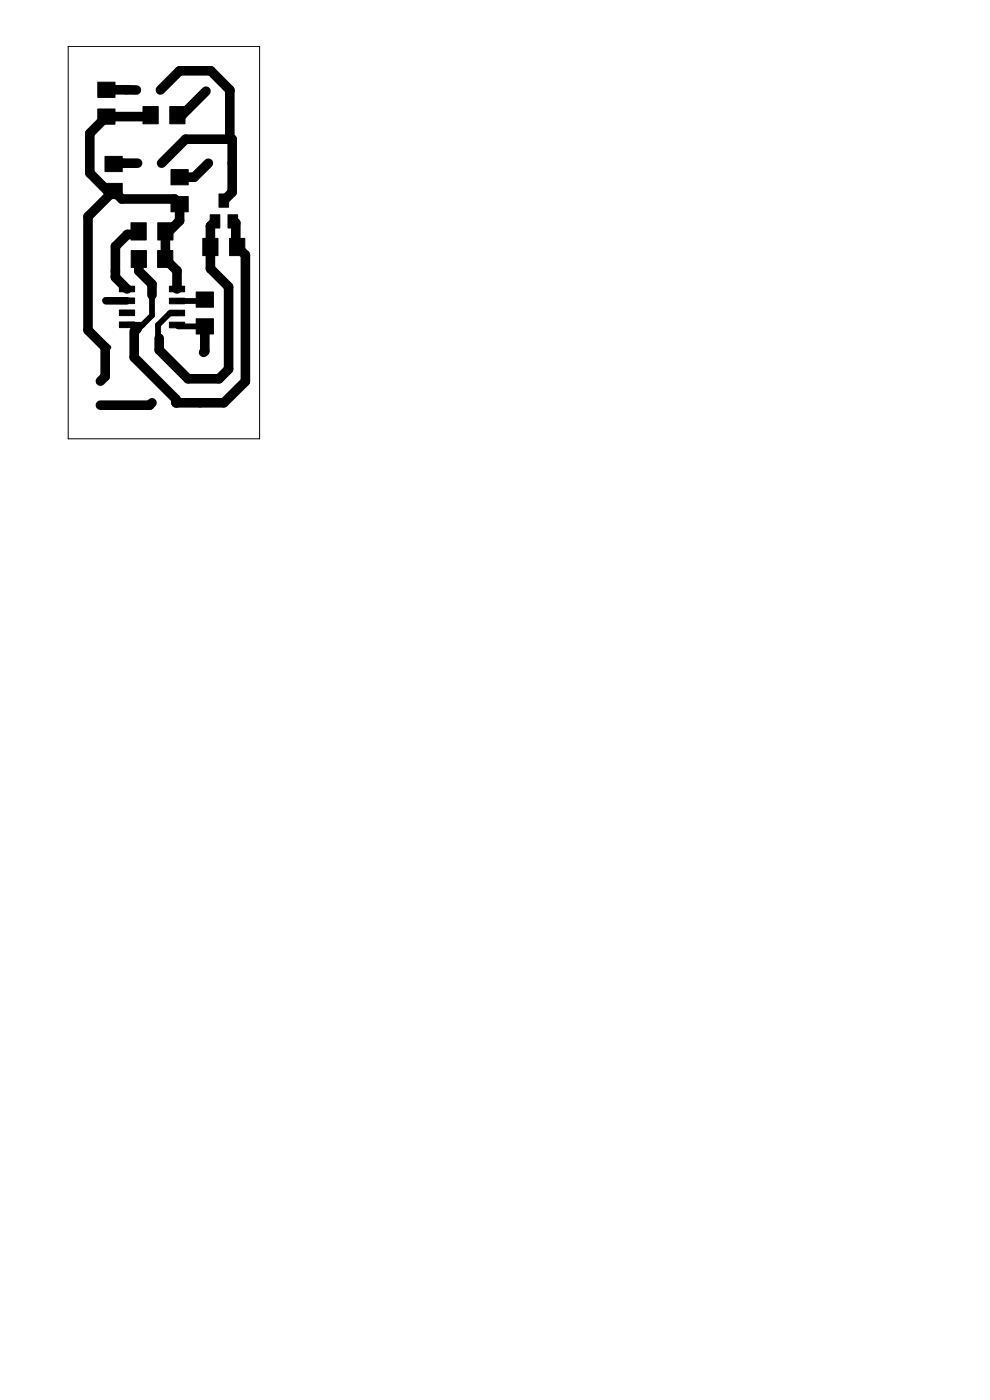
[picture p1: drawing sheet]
<svg xmlns="http://www.w3.org/2000/svg" width="105mm" height="148mm" viewBox="0 0 105 148" stroke-linecap="round" stroke-linejoin="round" font-family="sans-serif">
<g fill="#000" stroke="#000" stroke-width=".11">
<path d="M10.4 11.5h1.8v1.6h-1.8zM10.4 8.7h1.8v1.6h-1.8zM11.1 19.4h1.8v1.6h-1.8zM11.1 16.6h1.8v1.6h-1.8zM15.1 11.3h1.6v1.8h-1.6zM18 11.3h1.6v1.8h-1.6zM18.1 17.9h1.8v1.7h-1.8zM12.6 30.3h1.6v.6h-1.6zM12.6 31.5h1.6v.6h-1.6zM12.6 32.8h1.6v.6h-1.6zM12.6 34.1h1.6v.6h-1.6zM13.9 23.6h1.6v1.8h-1.6z"/>
<path d="M13.9 26.5h1.6v1.8h-1.6zM16.7 26.5h1.6v1.8h-1.6zM16.7 23.6h1.6v1.8h-1.6zM17.9 30.3h1.6v.6h-1.6zM17.9 31.6h1.6v.6h-1.6zM17.9 32.8h1.6v.6h-1.6zM17.9 34.1h1.6v.6h-1.6zM18.1 20.8h1.8v1.6h-1.8zM20.8 30.9h1.8v1.6h-1.8zM20.8 33.7h1.8v1.6h-1.8zM21.5 25.2h1.6v1.9h-1.6zM22.2 22.7h1.1v1.4h-1.1z"/>
<path d="M23.2 20.5h1v1.4h-1zM24.1 22.7h1v1.4h-1zM24.3 25.2h1.6v1.9h-1.6z"/>
</g>
<path d="M11.1 36.8h.4M11.1 31.8h.1M13.4 34.4h1.7M14.2 34.4v.6M16.1 31.2v2.2l-1.5 1.4M17.4 24.3l.1 .2v-.2M17.5 27.4h.1M18.7 33.1h-.7l-1.3 1.3v1.3l.1 .1M18.7 34.4l.2 .1h2.8M21.7 31.7l-.2 .2h-2.8M25.1 26.1l.1 .1" fill="none" stroke="#000" stroke-width=".61"/>
<g fill="none" stroke="#000" stroke-width="1">
<path d="M11.3 9.5h3.1M14.6 17.3l-2.6 .1M15.9 12.2l-.1 .1h-4.5l-1.8 1.8v4.2l1.9 1.9h.8M17 9.5l2-2h3.3l2 2v5.2M17.1 17.3l2.5-2.6h5v5.6l-.9 .9M21.8 9.7l-2.5 2.5h-.5M22.1 17.3l-1.5 1.5h-1.6M14.7 24.5l-.3 .3h-.9l-1.3 1.3v3.3l1.2 1.2M14.7 27.4v1.3l1.4 1.4v1.1M17.5 27.4l1.2 1.3v1.9M17.5 24.9l1.5-1.5v-1.8l-.5-.5h-5.6l-.9-.9-2.7 2.7v12l1.8 1.9v3l-.5 .5M17.5 24.5v2.9"/>
<path d="M21.7 34.5v2.7l-.2 .1M22.8 23.4l-.5 .5v4.5l1.9 2v8.7l-1 1h-3.3l-3.1-3.1v-1.2M24.6 23.4h.2l.2 .2v2.4l1 1v13.4l-2.3 2.2h-5.1v-.4l-4.4-4.4v-2.8M16.1 42.6l-.3 .3h-5.2"/>
</g>
<path d="M11.2 31.8h2.2M14.6 34.8l-.2 .2h-.2" fill="none" stroke="#000" stroke-width=".8"/>
<path d="M7.2 4.9h20.3v41.5h-20.3z" fill="none" stroke="#000" stroke-width=".11"/>
</svg>
